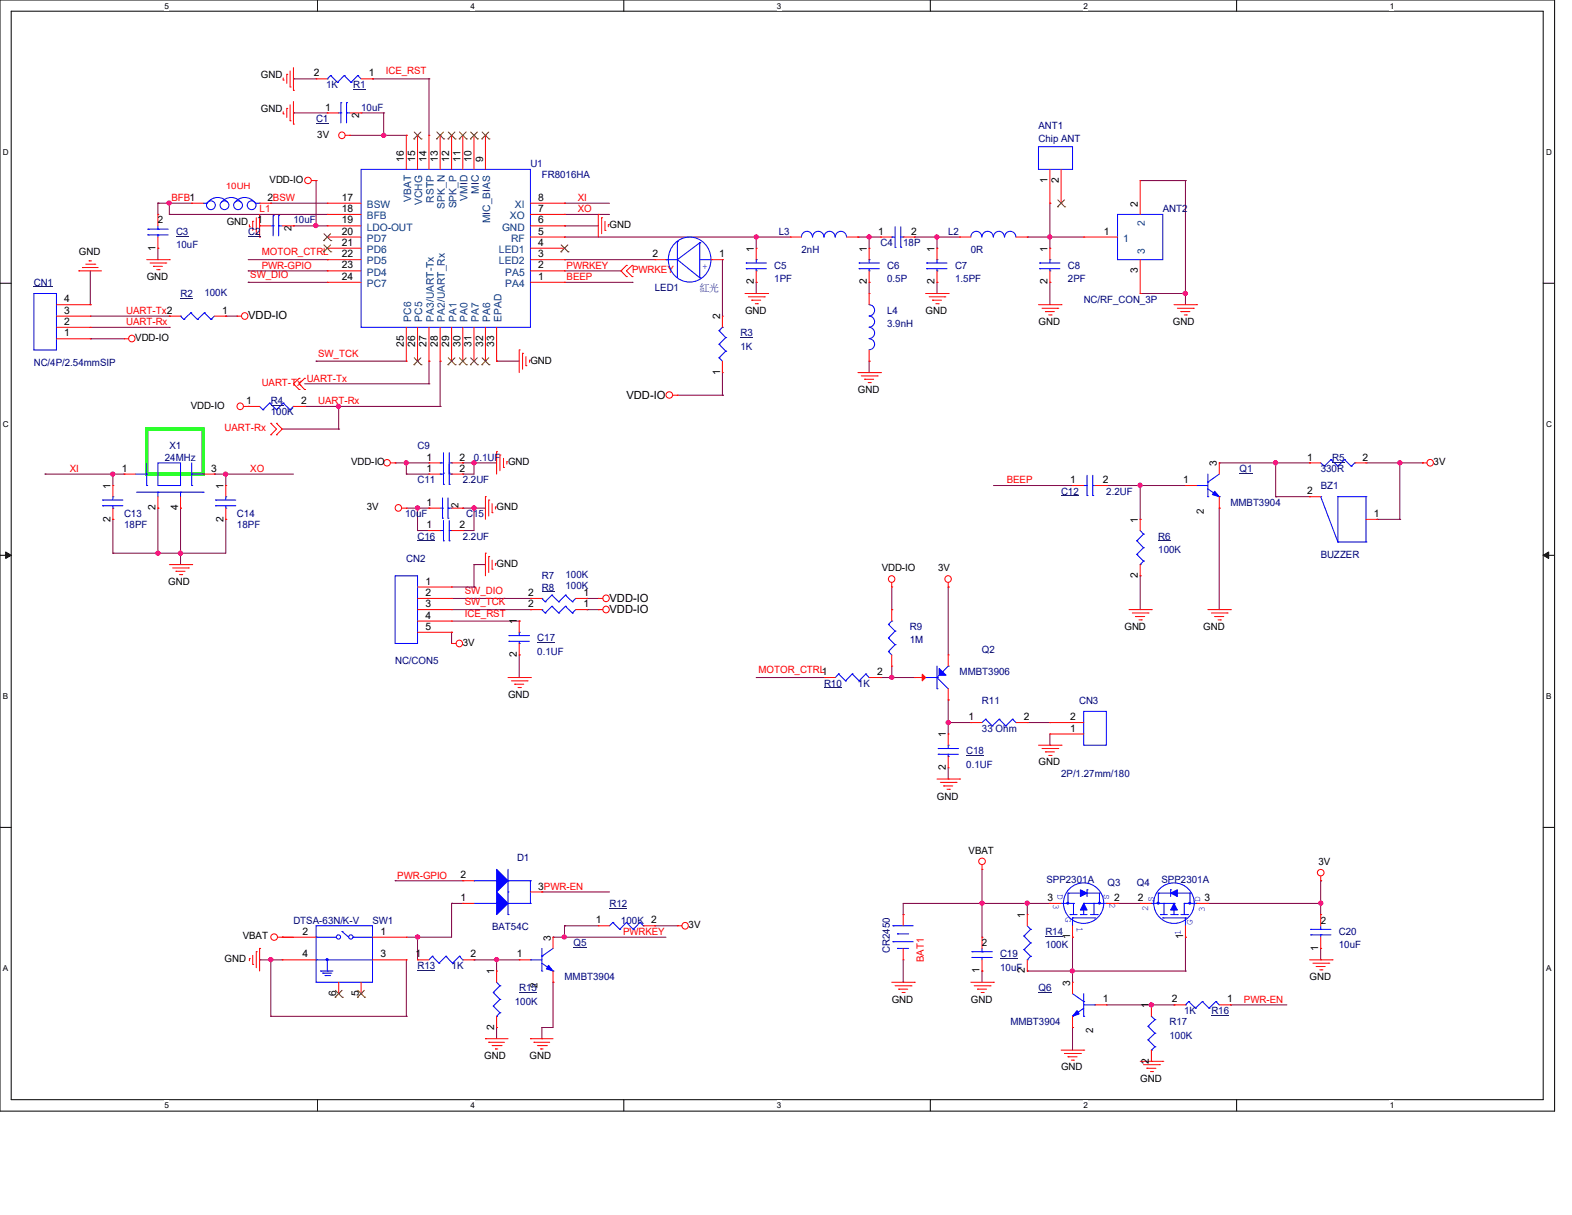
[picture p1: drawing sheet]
<svg xmlns="http://www.w3.org/2000/svg" width="279mm" height="216mm" viewBox="0 0 279 216" stroke-linecap="round" stroke-linejoin="round" font-family="sans-serif">
<defs><g id="words">
<g font-size="2">
<text x="44.1" y="56.8">VDD-IO</text>
<text x="111.3" y="70.8">VDD-IO</text>
<text x="108.3" y="106.9">VDD-IO</text>
<text x="108.3" y="109">VDD-IO</text>
</g>
<g font-size="1.8">
<text x="46.4" y="13.8">GND</text>
<text x="55.8" y="13.6">2</text>
<text x="65.6" y="13.6">1</text>
<text x="46.4" y="19.9">GND</text>
<text x="57.8" y="19.6">1</text>
<text x="63.8" y="21" transform="rotate(-90 63.8 21)">2</text>
<text x="56.4" y="24.5">3V</text>
<text x="71.8" y="28.7" transform="rotate(-90 71.8 28.7)">16</text>
<text x="73.8" y="28.7" transform="rotate(-90 73.8 28.7)">15</text>
<text x="75.8" y="28.7" transform="rotate(-90 75.8 28.7)">14</text>
<text x="77.8" y="28.7" transform="rotate(-90 77.8 28.7)">13</text>
<text x="79.8" y="28.7" transform="rotate(-90 79.8 28.7)">12</text>
<text x="81.8" y="28.7" transform="rotate(-90 81.8 28.7)">11</text>
<text x="83.8" y="28.7" transform="rotate(-90 83.8 28.7)">10</text>
<text x="85.9" y="28.7" transform="rotate(-90 85.9 28.7)">9</text>
<text x="47.5" y="35.7">2BSW</text>
<text x="47.9" y="32.5">VDD-IO</text>
<text x="60.7" y="35.7">17</text>
<text x="95.7" y="35.7">8</text>
<text x="186.2" y="32.5" transform="rotate(-90 186.2 32.5)">1</text>
<text x="188.2" y="32.5" transform="rotate(-90 188.2 32.5)">2</text>
<text x="28.1" y="39.7">2</text>
<text x="40.3" y="39.9">GND</text>
<text x="45.7" y="39.7">1</text>
<text x="51.8" y="41.1" transform="rotate(-90 51.8 41.1)">2</text>
<text x="60.7" y="37.7">18</text>
<text x="60.7" y="39.7">19</text>
<text x="60.7" y="41.7">20</text>
<text x="95.7" y="41.7">5</text>
<text x="95.7" y="39.7">6</text>
<text x="95.7" y="37.7">7</text>
<text x="108.3" y="40.5">GND</text>
<text x="156.1" y="41.7">1</text>
<text x="161.9" y="41.7">2</text>
<text x="196.2" y="41.7">1</text>
<text x="202.2" y="36.7" transform="rotate(-90 202.2 36.7)">2</text>
<text x="14" y="45.3">GND</text>
<text x="27.6" y="44.5" transform="rotate(-90 27.6 44.5)">1</text>
<text x="60.7" y="43.7">21</text>
<text x="60.7" y="45.7">22</text>
<text x="60.7" y="47.7">23</text>
<text x="95.7" y="47.7">2</text>
<text x="95.7" y="45.7">3</text>
<text x="95.7" y="43.7">4</text>
<text x="116" y="45.7">2</text>
<text x="127.8" y="45.7">1</text>
<text x="134" y="44.7" transform="rotate(-90 134 44.7)">1</text>
<text x="154.1" y="44.7" transform="rotate(-90 154.1 44.7)">1</text>
<text x="166.1" y="44.7" transform="rotate(-90 166.1 44.7)">1</text>
<text x="186.2" y="44.7" transform="rotate(-90 186.2 44.7)">1</text>
<text x="11.4" y="53.7">4</text>
<text x="26.1" y="49.7">GND</text>
<text x="60.7" y="49.7">24</text>
<text x="95.7" y="49.7">1</text>
<text x="134" y="50.5" transform="rotate(-90 134 50.5)">2</text>
<text x="154.1" y="50.5" transform="rotate(-90 154.1 50.5)">2</text>
<text x="166.1" y="50.5" transform="rotate(-90 166.1 50.5)">2</text>
<text x="186.2" y="50.5" transform="rotate(-90 186.2 50.5)">2</text>
<text x="202.2" y="48.6" transform="rotate(-90 202.2 48.6)">3</text>
<text x="11.4" y="59.8">1</text>
<text x="11.4" y="57.7">2</text>
<text x="11.4" y="55.8">3</text>
<text x="39.5" y="55.8">1</text>
<text x="128" y="56.8" transform="rotate(-90 128 56.8)">2</text>
<text x="132.4" y="55.8">GND</text>
<text x="164.5" y="55.8">GND</text>
<text x="184.6" y="57.8">GND</text>
<text x="208.4" y="57.8">GND</text>
<text x="24" y="60.6">VDD-IO</text>
<text x="71.8" y="61.6" transform="rotate(-90 71.8 61.6)">25</text>
<text x="73.8" y="61.6" transform="rotate(-90 73.8 61.6)">26</text>
<text x="75.8" y="61.6" transform="rotate(-90 75.8 61.6)">27</text>
<text x="77.8" y="61.6" transform="rotate(-90 77.8 61.6)">28</text>
<text x="79.8" y="61.6" transform="rotate(-90 79.8 61.6)">29</text>
<text x="81.8" y="61.6" transform="rotate(-90 81.8 61.6)">30</text>
<text x="83.8" y="61.6" transform="rotate(-90 83.8 61.6)">31</text>
<text x="85.9" y="61.6" transform="rotate(-90 85.9 61.6)">32</text>
<text x="87.8" y="61.6" transform="rotate(-90 87.8 61.6)">33</text>
<text x="94.3" y="64.6">GND</text>
<text x="43.7" y="71.8">1</text>
<text x="53.6" y="71.8">2</text>
<text x="128" y="66.6" transform="rotate(-90 128 66.6)">1</text>
<text x="152.5" y="69.8">GND</text>
<text x="33.9" y="72.6">VDD-IO</text>
<text x="21.6" y="83.8">1</text>
<text x="37.5" y="83.8">3</text>
<text x="62.4" y="82.7">VDD-IO</text>
<text x="75.8" y="81.8">1</text>
<text x="75.8" y="83.8">1</text>
<text x="81.7" y="81.8">2</text>
<text x="81.7" y="83.8">2</text>
<text x="90.3" y="82.7">GND</text>
<text x="216.3" y="82.8" transform="rotate(-90 216.3 82.8)">3</text>
<text x="232.3" y="81.8">1</text>
<text x="242.2" y="81.8">2</text>
<text x="254.8" y="82.7">3V</text>
<text x="19.6" y="86.9" transform="rotate(-90 19.6 86.9)">1</text>
<text x="39.7" y="86.9" transform="rotate(-90 39.7 86.9)">1</text>
<text x="75.8" y="89.9">1</text>
<text x="190.2" y="85.9">1</text>
<text x="196" y="85.9">2</text>
<text x="210.3" y="85.9">1</text>
<text x="232.3" y="87.8">2</text>
<text x="19.6" y="92.7" transform="rotate(-90 19.6 92.7)">2</text>
<text x="27.6" y="90.7" transform="rotate(-90 27.6 90.7)">2</text>
<text x="31.7" y="90.7" transform="rotate(-90 31.7 90.7)">4</text>
<text x="39.7" y="92.7" transform="rotate(-90 39.7 92.7)">2</text>
<text x="65.2" y="90.7">3V</text>
<text x="75.8" y="93.9">1</text>
<text x="81.5" y="90.3" transform="rotate(-90 81.5 90.3)">2</text>
<text x="81.7" y="93.9">2</text>
<text x="88.3" y="90.7">GND</text>
<text x="202.2" y="92.9" transform="rotate(-90 202.2 92.9)">1</text>
<text x="214" y="91.3" transform="rotate(-90 214 91.3)">2</text>
<text x="244.2" y="91.9">1</text>
<text x="88.3" y="100.7">GND</text>
<text x="156.7" y="101.5">VDD-IO</text>
<text x="166.7" y="101.5">3V</text>
<text x="29.9" y="103.9">GND</text>
<text x="75.6" y="103.9">1</text>
<text x="75.6" y="105.9">2</text>
<text x="75.6" y="107.9">3</text>
<text x="93.9" y="107.9">2</text>
<text x="93.9" y="105.9">2</text>
<text x="103.7" y="107.9">1</text>
<text x="103.7" y="105.9">1</text>
<text x="202.2" y="102.7" transform="rotate(-90 202.2 102.7)">2</text>
<text x="75.6" y="109.9">4</text>
<text x="75.6" y="111.9">5</text>
<text x="91.9" y="111" transform="rotate(-90 91.9 111)">1</text>
<text x="199.9" y="112">GND</text>
<text x="213.9" y="112">GND</text>
<text x="82.3" y="114.8">3V</text>
<text x="91.9" y="116.8" transform="rotate(-90 91.9 116.8)">2</text>
<text x="155.9" y="120">2</text>
<text x="90.3" y="124">GND</text>
<text x="168.1" y="131" transform="rotate(-90 168.1 131)">1</text>
<text x="172.1" y="128">1</text>
<text x="182" y="128">2</text>
<text x="190.2" y="130">1</text>
<text x="190.2" y="128">2</text>
<text x="168.1" y="136.8" transform="rotate(-90 168.1 136.8)">2</text>
<text x="184.6" y="136">GND</text>
<text x="166.5" y="142.1">GND</text>
<text x="172.2" y="151.7">VBAT</text>
<text x="234.4" y="153.7">3V</text>
<text x="81.8" y="156.1">2</text>
<text x="81.8" y="160.1">1</text>
<text x="95.7" y="158.1">3PWR-EN</text>
<text x="186.2" y="160.1">3</text>
<text x="198" y="160.1">2</text>
<text x="202.2" y="160.1">2</text>
<text x="214.1" y="160.1">3</text>
<text x="43.1" y="166.9">VBAT</text>
<text x="53.8" y="166.1">2</text>
<text x="67.6" y="166.1">1</text>
<text x="97.9" y="167.1" transform="rotate(-90 97.9 167.1)">3</text>
<text x="105.9" y="164.1">1</text>
<text x="115.7" y="164.1">2</text>
<text x="122.4" y="164.9">3V</text>
<text x="182.2" y="163.1" transform="rotate(-90 182.2 163.1)">1</text>
<text x="190.2" y="166.9" transform="rotate(-90 190.2 166.9)">1</text>
<text x="210.3" y="166.9" transform="rotate(-90 210.3 166.9)">11</text>
<text x="234.7" y="164.1">2</text>
<text x="39.9" y="170.9">GND</text>
<text x="53.8" y="170.1">4</text>
<text x="67.6" y="170.1">3</text>
<text x="73.8" y="170.1">1</text>
<text x="83.7" y="170.1">2</text>
<text x="87.8" y="173.1" transform="rotate(-90 87.8 173.1)">1</text>
<text x="91.9" y="170.1">1</text>
<text x="174.1" y="173" transform="rotate(-90 174.1 173)">1</text>
<text x="174.5" y="168.1">2</text>
<text x="182.2" y="173" transform="rotate(-90 182.2 173)">2</text>
<text x="234.3" y="169" transform="rotate(-90 234.3 169)">1</text>
<text x="59.8" y="177" transform="rotate(-90 59.8 177)">6</text>
<text x="63.8" y="177" transform="rotate(-90 63.8 177)">5</text>
<text x="95.5" y="175.6" transform="rotate(-90 95.5 175.6)">2</text>
<text x="158.5" y="178.2">GND</text>
<text x="172.5" y="178.2">GND</text>
<text x="190.2" y="175.2" transform="rotate(-90 190.2 175.2)">3</text>
<text x="196" y="178.1">1</text>
<text x="204.2" y="179.2" transform="rotate(-90 204.2 179.2)">1</text>
<text x="208.3" y="178.1">2</text>
<text x="218.1" y="178.1">1</text>
<text x="232.7" y="174.2">GND</text>
<text x="87.8" y="183" transform="rotate(-90 87.8 183)">2</text>
<text x="194.3" y="183.6" transform="rotate(-90 194.3 183.6)">2</text>
<text x="86.1" y="188.2">GND</text>
<text x="94.1" y="188.2">GND</text>
<text x="188.6" y="190.2">GND</text>
<text x="204.2" y="189" transform="rotate(-90 204.2 189)">2</text>
<text x="202.6" y="192.2">GND</text>
</g>
<g font-size="1.8" fill="#000080">
<text x="58" y="15.6">1K</text>
<text x="62.8" y="15.6">R1</text>
<text x="56.2" y="21.7">C1</text>
<text x="64.2" y="19.6">10uF</text>
<text x="184.6" y="22.9">ANT1</text>
<text x="94.3" y="29.7">U1</text>
<text x="184.6" y="25.3">Chip ANT</text>
<text x="96.3" y="31.7">FR8016HA</text>
<text x="31.3" y="41.7">C3</text>
<text x="44.1" y="41.7">C2</text>
<text x="52.2" y="39.7">10uF</text>
<text x="138.4" y="41.7">L3</text>
<text x="168.5" y="41.7">L2</text>
<text x="206.7" y="37.7">ANT2</text>
<text x="31.3" y="44.1">10uF</text>
<text x="137.6" y="47.8">C5</text>
<text x="142.4" y="44.9">2nH</text>
<text x="156.5" y="43.7">C4</text>
<text x="157.7" y="47.8">C6</text>
<text x="160.5" y="43.7">18P</text>
<text x="169.8" y="47.8">C7</text>
<text x="172.5" y="44.9">0R</text>
<text x="189.8" y="47.8">C8</text>
<text x="6" y="50.8">CN1</text>
<text x="32.1" y="52.7">R2</text>
<text x="36.3" y="52.6">100K</text>
<text x="116.4" y="51.8">LED1</text>
<text x="124.4" y="51.8">紅光</text>
<text x="137.6" y="50.2">1PF</text>
<text x="157.7" y="50.2">0.5P</text>
<text x="169.8" y="50.2">1.5PF</text>
<text x="189.8" y="50.2">2PF</text>
<text x="192.6" y="53.8">NC/RF_CON_3P</text>
<text x="131.6" y="59.8">R3</text>
<text x="157.7" y="55.8">L4</text>
<text x="157.7" y="58.2">3.9nH</text>
<text x="6" y="65">NC/4P/2.54mmSIP</text>
<text x="131.6" y="62.2">1K</text>
<text x="48.1" y="71.8">R4</text>
<text x="48.1" y="73.8">100K</text>
<text x="29.3" y="81.9">24MHz</text>
<text x="30.1" y="79.8">X1</text>
<text x="74.2" y="79.8">C9</text>
<text x="84.2" y="81.9">0.1UF</text>
<text x="220.3" y="83.9">Q1</text>
<text x="234.7" y="83.9">330R</text>
<text x="236.8" y="81.9">R5</text>
<text x="74.2" y="85.9">C11</text>
<text x="82.3" y="85.9">2.2UF</text>
<text x="188.6" y="87.9">C12</text>
<text x="196.6" y="87.9">2.2UF</text>
<text x="218.7" y="89.9">MMBT3904</text>
<text x="234.7" y="86.9">BZ1</text>
<text x="22.1" y="91.9">C13</text>
<text x="22.1" y="93.9">18PF</text>
<text x="42.1" y="91.9">C14</text>
<text x="42.1" y="93.9">18PF</text>
<text x="72" y="91.9">10uF</text>
<text x="74.2" y="95.9">C16</text>
<text x="82.3" y="95.9">2.2UF</text>
<text x="82.8" y="91.9">C15</text>
<text x="205.9" y="95.9">R6</text>
<text x="72.2" y="99.9">CN2</text>
<text x="205.9" y="98.3">100K</text>
<text x="234.7" y="99.1">BUZZER</text>
<text x="96.3" y="104.9">R8</text>
<text x="96.3" y="102.9">R7</text>
<text x="100.5" y="104.7">100K</text>
<text x="100.5" y="102.7">100K</text>
<text x="95.5" y="114">C17</text>
<text x="161.7" y="112">R9</text>
<text x="70.2" y="118">NC/CON5</text>
<text x="95.5" y="116.4">0.1UF</text>
<text x="161.7" y="114.3">1M</text>
<text x="170.6" y="120">MMBT3906</text>
<text x="174.5" y="116">Q2</text>
<text x="146.5" y="122">R10</text>
<text x="152.5" y="122">1K</text>
<text x="174.5" y="125">R11</text>
<text x="191.8" y="125">CN3</text>
<text x="174.5" y="130">33 Ohm</text>
<text x="171.7" y="134">C18</text>
<text x="171.7" y="136.4">0.1UF</text>
<text x="188.6" y="138.1">2P/1.27mm/180</text>
<text x="91.9" y="153.1">D1</text>
<text x="108.3" y="161.1">R12</text>
<text x="186" y="156.9">SPP2301A</text>
<text x="196.8" y="157.5">Q3</text>
<text x="202.1" y="157.5">Q4</text>
<text x="206.5" y="156.9">SPP2301A</text>
<text x="52.2" y="164.1">DTSA-63N/K-V</text>
<text x="66.2" y="164.1">SW1</text>
<text x="87.5" y="165.3">BAT54C</text>
<text x="110.4" y="164.1">100K</text>
<text x="185.8" y="166.1">R14</text>
<text x="237.9" y="166.1">C20</text>
<text x="74.2" y="172.2">R13</text>
<text x="80.3" y="172.2">1K</text>
<text x="101.9" y="168.1">Q5</text>
<text x="158.2" y="169.3" transform="rotate(-90 158.2 169.3)">CR2450</text>
<text x="177.8" y="170.1">C19</text>
<text x="177.8" y="172.6">10uF</text>
<text x="185.8" y="168.5">100K</text>
<text x="237.9" y="168.5">10uF</text>
<text x="91.5" y="178.6">100K</text>
<text x="92.3" y="176.2">R15</text>
<text x="100.3" y="174.2">MMBT3904</text>
<text x="184.6" y="176.2">Q6</text>
<text x="179.6" y="182.2">MMBT3904</text>
<text x="207.9" y="182.2">R17</text>
<text x="207.9" y="184.6">100K</text>
<text x="210.5" y="180.2">1K</text>
<text x="215.3" y="180.2">R16</text>
</g>
<g font-size="1.8" fill="#f00">
<text x="68.6" y="13.2">ICE_RST</text>
<text x="30.5" y="35.7">BFB1</text>
<text x="102.7" y="35.7">XI</text>
<text x="46.1" y="37.7">L1</text>
<text x="102.7" y="37.7">XO</text>
<text x="46.5" y="47.8">PWR-GPIO</text>
<text x="46.5" y="45.3">MOTOR_CTRL</text>
<text x="100.7" y="47.8">PWRKEY</text>
<text x="44.5" y="49.4">SW_DIO</text>
<text x="100.7" y="49.8">BEEP</text>
<text x="112.4" y="48.6">PWRKEY</text>
<text x="22.4" y="55.8">UART-Tx2</text>
<text x="22.4" y="57.8">UART-Rx</text>
<text x="56.6" y="63.4">SW_TCK</text>
<text x="46.5" y="68.6">UART-Tx</text>
<text x="54.5" y="67.8">UART-Tx</text>
<text x="56.6" y="71.8">UART-Rx</text>
<text x="39.9" y="76.6">UART-Rx</text>
<text x="12.4" y="83.9">XI</text>
<text x="44.5" y="83.9">XO</text>
<text x="178.9" y="85.9">BEEP</text>
<text x="82.6" y="105.5">SW_DIO</text>
<text x="82.6" y="107.5">SW_TCK</text>
<text x="82.6" y="109.6">ICE_RST</text>
<text x="134.8" y="119.6">MOTOR_CTRL1</text>
<text x="70.6" y="156.1">PWR-GPIO</text>
<text x="110.7" y="166.2">PWRKEY</text>
<text x="164.2" y="170.9" transform="rotate(-90 164.2 170.9)">BAT1</text>
<text x="221.1" y="178.2">PWR-EN</text>
</g>
<g font-size="1.8" fill="#004080">
<text x="73.1" y="35.9" transform="rotate(-90 73.1 35.9)">VBAT</text>
<text x="77.1" y="36" transform="rotate(-90 77.1 36)">RSTP</text>
<text x="83.1" y="35.7" transform="rotate(-90 83.1 35.7)">VMID</text>
<text x="85.1" y="34.5" transform="rotate(-90 85.1 34.5)">MIC</text>
<text x="65.2" y="37">BSW</text>
<text x="65.2" y="38.9">BFB</text>
<text x="65.2" y="41">LDO-OUT</text>
<text x="75.1" y="36.4" transform="rotate(-90 75.1 36.4)">VCHG</text>
<text x="79.1" y="37.1" transform="rotate(-90 79.1 37.1)">SPK_N</text>
<text x="81.1" y="37" transform="rotate(-90 81.1 37)">SPK_P</text>
<text x="87.1" y="39.7" transform="rotate(-90 87.1 39.7)">MIC_BIAS</text>
<text x="89.2" y="41">GND</text>
<text x="90.6" y="38.9">XO</text>
<text x="91.5" y="37">XI</text>
<text x="203.5" y="40.1" transform="rotate(-90 203.5 40.1)">2</text>
<text x="65.2" y="43">PD7</text>
<text x="65.2" y="45">PD6</text>
<text x="65.2" y="47">PD5</text>
<text x="88.7" y="47">LED2</text>
<text x="88.7" y="45">LED1</text>
<text x="90.8" y="43">RF</text>
<text x="199.6" y="43">1</text>
<text x="203.5" y="45.1" transform="rotate(-90 203.5 45.1)">3</text>
<text x="65.2" y="49">PD4</text>
<text x="65.2" y="51">PC7</text>
<text x="89.8" y="51">PA4</text>
<text x="89.8" y="49">PA5</text>
<text x="73.1" y="57.2" transform="rotate(-90 73.1 57.2)">PC6</text>
<text x="75.1" y="57.2" transform="rotate(-90 75.1 57.2)">PC5</text>
<text x="77.1" y="57.2" transform="rotate(-90 77.1 57.2)">PA3/UART-Tx</text>
<text x="79.1" y="57.2" transform="rotate(-90 79.1 57.2)">PA2/UART_Rx</text>
<text x="81.1" y="57.2" transform="rotate(-90 81.1 57.2)">PA1</text>
<text x="83.1" y="57.2" transform="rotate(-90 83.1 57.2)">PA0</text>
<text x="85.1" y="57.2" transform="rotate(-90 85.1 57.2)">PA7</text>
<text x="87.1" y="57.2" transform="rotate(-90 87.1 57.2)">PA6</text>
<text x="89.1" y="57.2" transform="rotate(-90 89.1 57.2)">EPAD</text>
</g>
<g font-size="1.7" fill="#00f">
<text x="125.8" y="47" transform="rotate(-180 125.8 47)">+</text>
<text x="187.2" y="160.7" transform="rotate(90 187.2 160.7)">3</text>
<text x="188" y="158.9" transform="rotate(90 188 158.9)">D</text>
<text x="196.2" y="158.9" transform="rotate(90 196.2 158.9)">S</text>
<text x="197.2" y="160.5" transform="rotate(90 197.2 160.5)">2</text>
<text x="204.1" y="161.9" transform="rotate(-90 204.1 161.9)">2</text>
<text x="205.1" y="160.3" transform="rotate(-90 205.1 160.3)">S</text>
<text x="213.3" y="160.3" transform="rotate(-90 213.3 160.3)">D</text>
<text x="189.4" y="162.9" transform="rotate(90 189.4 162.9)">G</text>
<text x="191.4" y="164.7" transform="rotate(90 191.4 164.7)">1</text>
<text x="211.9" y="164.3" transform="rotate(-90 211.9 164.3)">G</text>
<text x="214.1" y="162.1" transform="rotate(-90 214.1 162.1)">3</text>
</g>
<text font-size="1.6" fill="#f00" x="40.1" y="33.5">10UH</text>
<g font-size="1.4">
<text x="29.2" y="1.5">5</text>
<text x="83.7" y="1.5">4</text>
<text x="138.1" y="1.5">3</text>
<text x="192.6" y="1.5">2</text>
<text x="247" y="1.5">1</text>
<text x=".5" y="27.5">D</text>
<text x="274.8" y="27.5">D</text>
<text x=".5" y="75.8">C</text>
<text x="274.8" y="75.8">C</text>
<text x=".5" y="124.2">B</text>
<text x="274.8" y="124.2">B</text>
<text x=".5" y="172.5">A</text>
<text x="274.8" y="172.5">A</text>
<text x="29.2" y="196.9">5</text>
<text x="83.7" y="196.9">4</text>
<text x="138.1" y="196.9">3</text>
<text x="192.6" y="196.9">2</text>
<text x="247" y="196.9">1</text>
</g>
</g></defs>
<path d="M0 0h276.3v197.4h-276.3zM2 2h272.3v193.4h-272.3z" fill="none" stroke="#000" stroke-width=".18"/>
<g fill="#fff">
<path d="M29.2 .2h.8v1.6h-.8z"/>
<path d="M29.2 195.6h.8v1.6h-.8z"/>
</g>
<path d="M56.4 0v2M56.4 195.4v2" fill="none" stroke="#000" stroke-width=".18"/>
<g fill="#fff">
<path d="M83.7 .2h.7v1.6h-.7z"/>
<path d="M83.7 195.6h.7v1.6h-.7z"/>
</g>
<path d="M110.9 0v2M110.9 195.4v2" fill="none" stroke="#000" stroke-width=".18"/>
<g fill="#fff">
<path d="M138.1 .2h.8v1.6h-.8z"/>
<path d="M138.1 195.6h.8v1.6h-.8z"/>
</g>
<path d="M165.4 0v2M165.4 195.4v2" fill="none" stroke="#000" stroke-width=".18"/>
<g fill="#fff">
<path d="M192.6 .2h.7v1.6h-.7z"/>
<path d="M192.6 195.6h.7v1.6h-.7z"/>
</g>
<path d="M219.8 0v2M219.8 195.4v2" fill="none" stroke="#000" stroke-width=".18"/>
<g fill="#fff">
<path d="M247 .2h.8v1.6h-.8z"/>
<path d="M247 195.6h.8v1.6h-.8z"/>
<path d="M.5 26.2h1v1.6h-1z"/>
<path d="M274.8 26.2h1v1.6h-1z"/>
<path d="M.5 74.5h1v1.6h-1z"/>
<path d="M274.8 74.5h1v1.6h-1z"/>
</g>
<path d="M0 50.3h2M274.3 50.3h2" fill="none" stroke="#000" stroke-width=".18"/>
<g fill="#fff">
<path d="M.5 122.9h.9v1.6h-.9z"/>
<path d="M274.8 122.9h.9v1.6h-.9z"/>
</g>
<path d="M0 98.7h2M274.3 98.7h2" fill="none" stroke="#000" stroke-width=".18"/>
<path d="M1 98.1l1 .6-1 .5zM274.3 98.7l1-.6v1.1z" fill="#000" stroke="#000" stroke-width=".18"/>
<g fill="#fff">
<path d="M.5 171.2h.9v1.6h-.9z"/>
<path d="M274.8 171.2h.9v1.6h-.9z"/>
</g>
<path d="M0 147h2M274.3 147h2" fill="none" stroke="#000" stroke-width=".18"/>
<path d="M26.1 76.2h10v8h-10z" fill="none" stroke="#0f0" stroke-width=".59"/>
<g fill="none" stroke="#800040" stroke-width=".18">
<path d="M52.2 14h.1M52.2 14h4M66.2 14h.1M66.2 14h10M76.2 14h.1M76.2 14v10M28.1 36.1h.1M28.1 36.1v2M28.1 36.1h6M30.1 38.1h.1M30.1 36.1h.1M30.1 38.1h28.1"/>
<path d="M30.1 36.1v2M48.1 36.1h.1M48.1 36.1h10.1M52.2 20.1h.1M52.2 20.1h6M56.2 32.1h.1M56.2 32.1v8M62.2 24h10M64.2 20.1h4M68.2 24h.1M68.2 20.1h.1M68.2 20.1v3.9"/>
<path d="M72.2 24h.1M100.3 38.1h.1M100.3 36.1h.1M100.3 36.1h8M100.3 38.1h8M186.6 36.1h.1M186.6 36.1v8M202.6 32.1h.1M202.6 32.1h8.1M210.7 32.1h.1M210.7 32.1v22M16 54.1h.1"/>
<path d="M16 56.2h14.1M16 58.2h14.1M16 48.1v6M28.1 44.1h.1M28.1 44.1v2M30.1 56.2h.1M30.1 58.2h.1M40.1 56.2h.1M40.1 56.2h2M44.1 50.2h.1M44.1 48.1h.1M44.1 50.2h14.1"/>
<path d="M44.1 48.1h14.1M44.1 46.1h14.1M52.2 40.1h.1M52.2 40.1h6M56.2 40.1h.1M58.2 46.1h.1M100.3 40.1h.1M100.3 42.1h.1M100.3 46.1h.1M100.3 42.1h40.2M100.3 40.1h6M100.3 50.2h12.1"/>
<path d="M100.3 48.1h10.1M100.3 46.1h16.1M110.4 48.1h.1M112.4 50.2h.1M128.4 46.1h.1M128.4 46.1v10.1M134.4 42.1h.1M134.4 50.2h.1M134.4 42.1v2M134.4 50.2v2M152.5 42.1h.1M152.5 42.1h4"/>
<path d="M154.5 50.2h.1M154.5 42.1h.1M154.5 42.1v2M154.5 50.2v2M162.5 42.1h.1M162.5 42.1h8.1M166.5 42.1h.1M166.5 50.2h.1M166.5 42.1v2M166.5 50.2v2M182.6 42.1h.1M182.6 42.1h10"/>
<path d="M186.6 42.1h.1M186.6 50.2h.1M186.6 50.2v3.9M202.6 52.2h.1M202.6 52.2h8.1M210.7 52.2h.1M16 60.2h.1M16 60.2h6.1M50.2 76.2h10M54.1 68.2h22.1M54.1 72.2h24.1M56.2 64.2h.1"/>
<path d="M56.2 64.2h16M60.2 72.2h.1M60.2 76.2h.1M60.2 72.2v4M76.2 64.2h.1M76.2 68.2h.1M76.2 64.2v4M78.2 64.2h.1M78.2 72.2h.1M78.2 64.2v8M88.3 64.2h.1M88.3 64.2h4"/>
<path d="M120.4 70.2h8M128.4 70.2h.1M128.4 66.2v4M154.5 64.2h.1M154.5 64.2v2M8 84.2h.1M8 84.2h14.1M20.1 84.2h.1M20.1 92.3h.1M20.1 98.3h.1M20.1 84.2v2.1M20.1 92.3v6"/>
<path d="M28.1 90.3h.1M28.1 98.3h.1M28.1 90.3v8M32.1 90.3h.1M32.1 98.3h.1M32.1 90.3v10M38.1 84.2h.1M38.1 84.2h14.1M40.1 84.2h.1M40.1 92.3h.1M40.1 84.2v2.1M40.1 92.3v6h-20"/>
<path d="M70.2 82.3h.1M70.2 82.3h6M72.2 84.2h.1M72.2 82.3h.1M72.2 84.2h4M72.2 90.3h4M72.2 82.3v1.9M74.2 90.3h.1M74.2 94.3h.1M74.2 94.3h2M74.2 90.3v4M76.2 90.3h.1"/>
<path d="M82.3 82.3h.1M82.3 90.3h.1M82.3 84.2h.1M82.3 94.3h.1M82.3 82.3h6M82.3 90.3h4M84.2 82.3h.1M84.2 90.3h.1M84.2 82.3v1.9h-1.9M84.2 90.3v4h-1.9M176.6 86.3h14M190.6 86.3h.1"/>
<path d="M196.6 86.3h.1M196.6 86.3h14.1M202.6 92.3h.1M202.6 86.3h.1M202.6 86.3v6M216.7 82.3h.1M216.7 90.3h.1M216.7 82.3h16M216.7 90.3v18M226.7 88.3h.1M226.7 82.3v6M226.7 88.3h6"/>
<path d="M232.7 82.3h.1M242.8 82.3h10M244.8 92.3h.1M244.8 92.3h4M248.8 92.3h.1M248.8 82.3h.1M248.8 82.3v10M252.8 82.3h.1M80.3 112.4h.1M80.3 110.4h12M80.3 106.3h14M80.3 108.3h14"/>
<path d="M80.3 112.4v1.9M80.3 104.3h3.9M84.2 104.3h.1M84.2 100.3h.1M84.2 100.3v4M84.2 100.3h2.1M92.3 110.4h.1M92.3 116.4h.1M92.3 116.4v4M94.3 106.3h.1M94.3 108.3h.1M104.3 106.3h.1"/>
<path d="M104.3 108.3h.1M104.3 106.3h2M104.3 108.3h2M158.5 108.3h.1M158.5 104.3v4M158.5 118.4v2M168.5 104.3h.1M168.5 104.3v12.1M202.6 102.3h.1M202.6 102.3v6M134.4 120.4h.1M134.4 120.4h12.1"/>
<path d="M156.5 120.4h.1M156.5 120.4h6M158.5 120.4h.1M168.5 128.4h.1M168.5 124.4h.1M168.5 138.4h.1M168.5 124.4v6M168.5 136.4v2M168.5 128.4h4.1M182.6 128.4h4M186.6 128.4h.1M186.6 132.4h.1"/>
<path d="M186.6 130.4v2M70.2 156.5h.1M70.2 156.5h12.1M96.3 158.5h.1M96.3 158.5h12M174.5 154.5v12M234.7 156.5h.1M234.7 156.5v6M46.1 170.6h.1M46.1 170.6h4.1M48.1 170.6h.1M48.1 170.6v10"/>
<path d="M50.2 166.5h.1M50.2 166.5h2M72.2 170.6v10M74.2 166.5h.1M74.2 166.5v4.1M80.3 160.5h.1M80.3 160.5v6h-8.1M80.3 160.5h2M84.2 170.6h.1M84.2 170.6h8.1M88.3 170.6h.1M88.3 170.6v2"/>
<path d="M98.3 174.5h.1M98.3 166.5h.1M98.3 174.5v8.1h-2M98.3 166.5h20.1M100.3 164.5h.1M100.3 166.5h.1M100.3 164.5h6M100.3 164.5v2M116.4 164.5h.1M116.4 164.5h4M160.5 162.5h.1M160.5 174.5h.1"/>
<path d="M160.5 170.6v3.9M174.5 160.5h.1M174.5 172.6h.1M174.5 172.6v1.9M182.6 160.5h.1M182.6 172.6h.1M182.6 172.6h28.1M182.6 160.5v2M186.6 160.5h-26.1v2M190.6 166.5h.1M190.6 172.6h.1M190.6 166.5v8"/>
<path d="M196.6 178.6h12.1M198.6 160.5h.1M198.6 160.5h4M204.6 178.6h.1M208.7 178.6h.1M210.7 172.6h.1M210.7 166.5h.1M210.7 166.5v6.1M214.7 160.5h20M218.7 178.6h.1M218.7 178.6h10M234.7 160.5h.1"/>
<path d="M234.7 170.6h.1M234.7 168.5v2.1M48.1 180.6h.1M48.1 180.6h24.1M72.2 180.6h.1M88.3 182.6h.1M88.3 182.6v2M96.3 182.6h.1M96.3 184.6h.1M96.3 182.6v2M190.6 182.6h.1M190.6 182.6v4"/>
</g>
<g fill="#f0f" stroke="#f0f" stroke-width=".18">
<circle cx="186.6" cy="42.1" r=".37"/>
<circle cx="210.7" cy="52.1" r=".37"/>
<circle cx="20" cy="84.2" r=".37"/>
<circle cx="40.1" cy="84.2" r=".37"/>
<circle cx="28.1" cy="98.3" r=".37"/>
<circle cx="32.1" cy="98.3" r=".37"/>
<circle cx="72.2" cy="82.2" r=".37"/>
<circle cx="134.4" cy="42.1" r=".37"/>
<circle cx="154.5" cy="42.1" r=".37"/>
<circle cx="166.5" cy="42.1" r=".37"/>
<circle cx="30.1" cy="36.1" r=".37"/>
<circle cx="74.2" cy="90.3" r=".37"/>
<circle cx="56.1" cy="40.1" r=".37"/>
<circle cx="68.2" cy="24" r=".37"/>
<circle cx="60.2" cy="72.2" r=".37"/>
<circle cx="84.3" cy="82.2" r=".37"/>
<circle cx="84.3" cy="90.3" r=".37"/>
<circle cx="158.5" cy="120.4" r=".37"/>
<circle cx="168.5" cy="128.4" r=".37"/>
<circle cx="202.6" cy="86.2" r=".37"/>
<circle cx="248.8" cy="82.2" r=".37"/>
<circle cx="226.7" cy="82.2" r=".37"/>
<circle cx="88.3" cy="170.5" r=".37"/>
<circle cx="74.2" cy="166.5" r=".37"/>
<circle cx="100.3" cy="166.5" r=".37"/>
<circle cx="190.6" cy="172.5" r=".37"/>
<circle cx="234.7" cy="160.5" r=".37"/>
<circle cx="174.6" cy="160.5" r=".37"/>
<circle cx="182.6" cy="160.5" r=".37"/>
<circle cx="48.1" cy="170.5" r=".37"/>
<circle cx="204.6" cy="178.6" r=".37"/>
</g>
<g fill="none" stroke="#f00" stroke-width=".18">
<path d="M50.3 14.2h.1M50.3 13.8v.4M50.3 19.9v.3M51 13.2h.1M51 19.3h.1M51 13.2v1.6M51 19.3v1.6M51.6 15.5h.1M51.6 12.6v2.9M51.6 18.6v2.9M52.2 16h.1M52.2 12v4"/>
<path d="M52.2 18v4.1M56.2 14h.1M56.2 14h2M64.2 14h2M66.2 14h.1M28.1 38.1h.1M28.1 38.1v2M34.1 36.1h.1M34.1 36.1h2M44.3 39.9v.4M44.9 39.3h.1M44.9 39.3v1.6"/>
<path d="M45.6 38.7v2.8M46.1 38.1v4M46.1 36.1h2M48.1 36.1h.1M50.3 20.2h.1M51.6 21.5h.1M52.2 22.1h.1M55.4 32.1h.8M56.2 32.1h.1M58.2 36.1h.1M58.2 38.1h.1M58.2 20.1h.1"/>
<path d="M58.2 36.1h6M58.2 38.1h6M58.2 20.1h2M61.4 24h.8M62.2 24h.1M62.2 20.1h2M64.2 20.1h.1M72.2 24h.1M72.2 24v6.1M74.2 24h.1M74.2 24v6.1M76.2 24h.1"/>
<path d="M76.2 24v6.1M78.2 24h.1M78.2 24v6.1M80.3 24h.1M80.3 24v6.1M82.3 24h.1M82.3 24v6.1M84.2 24h.1M84.2 24v6.1M86.3 24h.1M86.3 24v6.1M94.3 36.1h6"/>
<path d="M94.3 38.1h6M100.3 38.1h.1M100.3 36.1h.1M106.3 38.1h.1M106.3 38.1v4M106.9 38.7h.1M106.9 38.7v2.8M107.5 39.3v1.6M108.1 39.9h.1M108.1 39.9v.4M186.6 36.1h.1M186.6 30.1v6"/>
<path d="M188.6 36.1h.1M188.6 30.1v6M202.6 32.1h.1M202.6 32.1v6M10 54.1h6M10 56.2h6M10 58.2h6M14 48.1h.1M14 48.1h4M14.6 47.5h.1M14.6 47.5h2.8M15.2 46.9h1.6"/>
<path d="M15.8 46.4h.1M15.8 46.4h.5M16 58.2h.1M16 56.2h.1M16 54.1h.1M16.8 46.9h.1M26.1 46.1h4M26.7 46.7h2.8M27.3 47.3h.1M27.3 47.3h1.6M27.9 47.9h.4M28.1 44.1h.1"/>
<path d="M28.1 42.1v2M28.3 47.9h.1M29.5 46.7h.1M30.1 46.1h.1M30.1 56.2h.1M30.1 56.2h2M38.1 56.2h2M40.1 56.2h.1M42.1 56.2h.1M42.1 56.2h.8M44.3 40.3h.1M45.6 41.5h.1"/>
<path d="M46.1 42.1h.1M46.1 40.1h.1M46.1 40.1h2M50.2 40.1h2M52.2 40.1h.1M58.2 40.1h.1M58.2 42.1h.1M58.2 44.1h.1M58.2 46.1h.1M58.2 48.1h.1M58.2 50.2h.1M58.2 46.1h6"/>
<path d="M58.2 48.1h6M58.2 42.1h6M58.2 40.1h6M58.2 44.1h6M58.2 50.2h6M72.2 58.2v6M74.2 58.2v6M76.2 58.2v6M78.2 58.2v6M80.3 58.2v6M82.3 58.2v6M84.2 58.2v6"/>
<path d="M86.3 58.2v6M88.3 58.2v6M94.3 46.1h6M94.3 48.1h6M94.3 42.1h6M94.3 40.1h6M94.3 44.1h6M94.3 50.2h6M100.3 50.2h.1M100.3 48.1h.1M100.3 46.1h.1M100.3 44.1h.1"/>
<path d="M100.3 42.1h.1M100.3 40.1h.1M107.5 40.9h.1M111.3 49.1h.1M111.3 47.2h.1M111.3 47.2l-.9 .9 .9 1M112.4 47.2h.1M112.4 49.1h.1M112.4 47.2l-1.1 .9 1.1 1M116.4 46.1h.1M116.4 46.1h2M126.4 46.1h2"/>
<path d="M128.4 56.2h.1M128.4 46.1h.1M128.4 56.2v2M132.4 52.2h4M133 52.7h2.8M133.6 53.3h.1M133.6 53.3h1.6M134.2 54h.4M134.4 44.1h.1M134.4 50.2h.1M134.4 44.1v2M134.4 48.1v2.1"/>
<path d="M134.6 54h.1M135.8 52.7h.1M136.4 52.2h.1M140.5 42.1h.1M140.5 42.1h2M150.5 42.1h2M152.5 42.1h.1M154.5 52.2h.1M154.5 44.1h.1M154.5 50.2h.1M154.5 44.1v2M154.5 48.1v2.1"/>
<path d="M154.5 52.2v1.9M156.5 42.1h.1M156.5 42.1h2M160.5 42.1h2M162.5 42.1h.1M164.5 52.2h4M165.1 52.7h2.8M165.7 53.3h.1M165.7 53.3h1.6M166.3 54h.5M166.5 44.1h.1M166.5 50.2h.1"/>
<path d="M166.5 44.1v2M166.5 48.1v2.1M166.8 54h.1M167.9 52.7h.1M168.5 52.2h.1M170.6 42.1h.1M170.6 42.1h2M180.6 42.1h2M182.6 42.1h.1M184.6 54.1h4M185.2 54.8h2.8M185.8 55.4h.1"/>
<path d="M185.8 55.4h1.6M186.4 56h.4M186.6 44.1h.1M186.6 50.2h.1M186.6 44.1v2M186.6 48.1v2.1M186.8 56h.1M188 54.8h.1M188.6 54.1h.1M192.6 42.1h.1M192.6 42.1h6M202.6 52.2h.1"/>
<path d="M202.6 46.1v6.1M208.7 54.1h4M209.3 54.8h2.8M209.9 55.4h.1M209.9 55.4h1.6M210.5 56h.4M210.9 56h.1M212.1 54.8h.1M212.7 54.1h.1M10 60.2h6M16 60.2h.1M22.1 60.2h.1"/>
<path d="M22.1 60.2h.8M43.3 72.2h2.8M44.1 72.2h.1M48.1 75.2h.1M48.1 77.3h.1M48.1 75.2l1 1-1 1.1M49.1 77.3h.1M49.1 75.2h.1M49.1 75.2l1.1 1-1.1 1.1M52.2 72.2h1.9M53.2 67.2h.1M53.2 69.2h.1"/>
<path d="M53.2 67.2l-1 1 1 1M54.1 67.2h.1M54.1 69.2h.1M54.1 72.2h.1M54.1 67.2l-.9 1 .9 1M72.2 64.2h.1M74.2 64.2h.1M76.2 64.2h.1M78.2 64.2h.1M80.3 64.2h.1M82.3 64.2h.1M84.2 64.2h.1"/>
<path d="M86.3 64.2h.1M88.3 64.2h.1M92.3 62.2h.1M92.3 62.2v4M92.9 62.8h.1M92.9 62.8v2.8M93.5 65h.1M93.5 63.4v1.6M94.1 64h.1M94.1 64v.4M119.6 70.2h.8M120.4 70.2h.1"/>
<path d="M128.4 66.2h.1M128.4 64.2v2M152.5 66.2h4M153.1 66.8h2.8M153.7 67.4h.1M153.7 67.4h1.6M154.3 68h.4M154.5 64.2h.1M154.5 62.2v2M154.7 68h.1M155.9 66.8h.1M156.5 66.2h.1"/>
<path d="M20.1 86.3h.1M20.1 92.3h.1M20.1 86.3v2M20.1 90.3v2M22.1 84.2h.1M22.1 84.2h1.9M28.1 90.3h.1M28.1 88.3v2M32.1 90.3h.1M32.1 88.3v2M36.1 84.2h2M38.1 84.2h.1"/>
<path d="M40.1 86.3h.1M40.1 92.3h.1M40.1 86.3v2M40.1 90.3v2M69.4 82.3h.8M70.2 82.3h.1M71.4 90.3h.8M72.2 90.3h.1M76.2 90.3h.1M76.2 82.3h.1M76.2 94.3h.1M76.2 84.2h.1"/>
<path d="M76.2 82.3h2M76.2 90.3h2M76.2 84.2h2M76.2 94.3h2M80.3 82.3h2M80.3 90.3h2M80.3 84.2h2M80.3 94.3h2M82.3 90.3h.1M82.3 82.3h.1M82.3 94.3h.1M82.3 84.2h.1"/>
<path d="M86.3 88.3h.1M86.3 98.3h.1M86.3 88.3v4M86.3 98.3v4M86.9 88.9h.1M86.9 98.9h.1M86.9 88.9v2.8M86.9 98.9v2.8M87.5 91.1h.1M87.5 89.5v1.6M87.5 99.5v1.6M88.1 90.1h.1"/>
<path d="M88.1 90.1v.4M88.3 80.3h.1M88.3 80.3v3.9M88.9 80.9h.1M88.9 80.9v2.8M89.5 83.1h.1M89.5 81.4v1.7M90.1 82h.1M90.1 82v.5M190.6 86.3h.1M190.6 86.3h2M194.6 86.3h2"/>
<path d="M196.6 86.3h.1M202.6 92.3h.1M202.6 92.3v2M210.7 86.3h.1M210.7 86.3h2M216.7 90.3h.1M216.7 82.3h.1M216.7 82.3v1.9M216.7 88.3v2M232.7 88.3h.1M232.7 82.3h.1M232.7 82.3h2"/>
<path d="M232.7 88.3h2M240.8 82.3h2M242.8 82.3h.1M242.8 92.3h2M244.8 92.3h.1M252.8 82.3h.1M252.8 82.3h.8M30.1 100.3h4M30.7 100.9h2.8M31.3 101.5h.1M31.3 101.5h1.6M31.9 102.1h.4"/>
<path d="M32.3 102.1h.1M33.5 100.9h.1M34.1 100.3h.1M74.2 106.3h6.1M74.2 108.3h6.1M74.2 104.3h6.1M74.2 110.4h6.1M74.2 112.4h6.1M80.3 114.3h.1M80.3 104.3h.1M80.3 106.3h.1M80.3 108.3h.1"/>
<path d="M80.3 110.4h.1M80.3 112.4h.1M80.3 114.3h.8M87.5 101.1h.1M88.1 100.1h.1M88.1 100.1v.4M92.3 110.4h.1M92.3 116.4h.1M92.3 110.4v2M92.3 114.3v2.1M94.3 108.3h.1M94.3 106.3h.1"/>
<path d="M94.3 106.3h2M94.3 108.3h2M102.3 106.3h2M102.3 108.3h2M104.3 108.3h.1M104.3 106.3h.1M106.3 106.3h.1M106.3 108.3h.1M106.3 106.3h.8M106.3 108.3h.8M158.5 104.3h.1M158.5 118.4h.1"/>
<path d="M158.5 108.3h.1M158.5 103.5v.8M158.5 108.3v2.1M158.5 116.4v2M168.5 104.3h.1M168.5 116.4h.1M168.5 103.5v.8M168.5 116.4v2M200.7 108.3h3.9M201.3 108.9h2.7M201.8 109.6h.1M201.8 109.6h1.7"/>
<path d="M202.4 110.2h.5M202.6 102.3h.1M202.6 100.3v2M202.9 110.2h.1M204 108.9h.1M204.6 108.3h.1M214.7 108.3h4M215.3 108.9h2.8M215.9 109.6h.1M215.9 109.6h1.6M216.5 110.2h.4M216.9 110.2h.1"/>
<path d="M218.1 108.9h.1M218.7 108.3h.1M90.3 120.4h4M90.9 121h2.8M91.5 121.6h.1M91.5 121.6h1.6M92.1 122.2h.4M92.5 122.2h.1M93.7 121h.1M94.3 120.4h.1M146.5 120.4h.1M146.5 120.4h2"/>
<path d="M154.5 120.4h2M156.5 120.4h.1M162.5 120.4h.1M162.5 120.4h2M166.5 138.4h4.1M167.1 139h2.8M167.7 139.7h.1M167.7 139.7h1.6M168.5 124.4h.1M168.5 130.4h.1M168.5 136.4h.1M168.5 122.4v2"/>
<path d="M168.5 130.4v2M168.5 134.4v2M169.9 139h.1M170.6 138.4h.1M172.6 128.4h.1M172.6 128.4h1.9M180.6 128.4h2M182.6 128.4h.1M184.6 132.4h4M185.2 133h2.8M185.8 133.6h.1M185.8 133.6h1.6"/>
<path d="M186.4 134.2h.4M186.6 130.4h.1M186.6 128.4h.1M186.6 128.4h6M186.6 130.4h6M186.8 134.2h.1M188 133h.1M188.6 132.4h.1M82.3 156.5h.1M82.3 156.5h1.9M94.3 158.5h2M96.3 158.5h.1"/>
<path d="M168.3 140.3h.4M168.7 140.3h.1M174.5 154.5h.1M174.5 153.7v.8M234.7 156.5h.1M234.7 155.7v.8M44.3 170.3h.1M44.3 170.3v.4M44.9 171.4h.1M44.9 169.8v1.6M45.6 169.1h.1M45.6 169.1v2.9"/>
<path d="M46.1 168.5h.1M46.1 168.5v4.1M49.4 166.5h6.8M50.2 166.5h.1M50.2 170.6h.1M50.2 170.6h6M60.2 176.6h.1M60.2 174.5v2.1M64.2 176.6h.1M64.2 174.5v2.1M66.2 166.5h6M66.2 170.6h6"/>
<path d="M72.2 170.6h.1M72.2 166.5h.1M74.2 170.6h.1M74.2 170.6h2M82.3 160.5h.1M82.3 170.6h1.9M82.3 160.5h1.9M84.2 170.6h.1M88.3 172.6h.1M88.3 172.6v1.9M92.3 170.6h.1M92.3 170.6h2"/>
<path d="M98.3 174.5h.1M98.3 166.5h.1M98.3 166.5v2M98.3 172.6v1.9M106.3 164.5h.1M106.3 164.5h2M114.3 164.5h2.1M116.4 164.5h.1M120.4 164.5h.1M120.4 164.5h.8M158.5 174.5h4M159.1 175.2h2.8"/>
<path d="M159.7 175.8h.1M159.7 175.8h1.6M160.3 176.4h.4M160.5 162.5h.1M160.5 170.6h.1M160.5 162.5v2M160.5 168.5v2.1M160.7 176.4h.1M161.9 175.2h.1M162.5 174.5h.1M172.6 174.5h4M173.1 175.2h2.9"/>
<path d="M173.7 175.8h.1M173.7 175.8h1.6M174.4 176.4h.4M174.5 172.6h.1M174.5 166.5h.1M174.5 166.5v2M174.5 170.6v2M174.8 176.4h.1M176 175.2h.1M176.6 174.5h.1M182.6 162.5h.1M182.6 172.6h.1"/>
<path d="M182.6 162.5v2M182.6 170.6v2M186.6 160.5h.1M186.6 160.5h2M190.6 166.5h.1M190.6 174.5h.1M190.6 164.5v2M190.6 174.5v2.1M194.6 178.6h2M196.6 178.6h.1M196.6 160.5h2M198.6 160.5h.1"/>
<path d="M202.6 160.5h.1M202.6 160.5h2M204.6 178.6h.1M204.6 178.6v2M208.7 178.6h.1M208.7 178.6h2M210.7 166.5h.1M210.7 164.5v2M212.7 160.5h2M214.7 160.5h.1M216.7 178.6h2M218.7 178.6h.1"/>
<path d="M232.7 170.6h4.1M233.3 171.2h2.9M233.9 171.7h.1M233.9 171.7h1.6M234.6 172.3h.3M234.7 168.5h.1M234.7 162.5h.1M234.7 162.5v2M234.7 166.5v2M234.9 172.3h.1M236.2 171.2h.1M236.8 170.6h.1"/>
<path d="M86.3 184.6h.1M86.3 184.6h4M86.9 185.2h.1M86.9 185.2h2.8M87.5 185.8h1.6M88.1 186.4h.1M88.1 186.4h.4M88.3 182.6h.1M88.3 180.6v2M89.1 185.8h.1M94.3 184.6h.1M94.3 184.6h4"/>
<path d="M94.9 185.2h.1M94.9 185.2h2.8M95.5 185.8h1.6M96.1 186.4h.1M96.1 186.4h.4M97.1 185.8h.1M188.6 186.6h4M189.2 187.2h2.8M189.8 187.8h.1M189.8 187.8h1.6M190.4 188.4h.4M190.6 182.6h.1"/>
<path d="M190.6 180.6v2M190.8 188.4h.1M192 187.2h.1M192.6 186.6h.1M202.6 188.6h4.1M203.2 189.2h2.9M203.8 189.8h.1M203.8 189.8h1.6M204.5 190.4h.4M204.6 188.6h.1M204.6 186.6v2M204.9 190.4h.1"/>
<path d="M206.1 189.2h.1M206.7 188.6h.1"/>
<circle cx="54.7" cy="32.1" r=".58"/>
<circle cx="60.8" cy="24" r=".58"/>
<circle cx="43.5" cy="56.1" r=".58"/>
<circle cx="23.4" cy="60.1" r=".58"/>
<circle cx="42.7" cy="72.2" r=".58"/>
<circle cx="119" cy="70.2" r=".58"/>
<circle cx="68.8" cy="82.2" r=".58"/>
<circle cx="70.8" cy="90.2" r=".58"/>
<circle cx="254.2" cy="82.2" r=".58"/>
<circle cx="81.6" cy="114.3" r=".58"/>
<circle cx="107.7" cy="108.3" r=".58"/>
<circle cx="107.7" cy="106.3" r=".58"/>
<circle cx="158.5" cy="102.9" r=".58"/>
<circle cx="168.5" cy="102.9" r=".58"/>
<circle cx="174.5" cy="153.1" r=".58"/>
<circle cx="234.7" cy="155.1" r=".58"/>
<circle cx="48.7" cy="166.5" r=".58"/>
<circle cx="121.8" cy="164.5" r=".58"/>
</g>
<g fill="none" stroke="#00f" stroke-width=".18">
<path d="M58.2 14h.1M58.8 13.4h.1M58.8 13.4l-.6 .6M58.8 13.4l1.2 1.2M60 14.6h.1M60.6 18.2h.1M60.6 18.2v3.6M61.2 13.4h.1M61.2 13.4l-1.2 1.2M61.2 13.4l1.2 1.2M61.6 18.2h.1M61.6 18.2v3.6"/>
<path d="M62.4 14.6h.1M63.6 13.4h.1M63.6 13.4l-1.2 1.2M63.6 13.4l.6 .6M36.1 36.1h.6M36.7 36.1h.1M40.4 36a2.21 2.21 0 0 0-3.5 0M42.8 36a2.18 2.18 0 0 0-3.5 0M45.2 36a2.18 2.18 0 0 0-3.5 0M45.3 36.1h.8M46.1 36.1h.1M48.6 38.3h.1"/>
<path d="M48.6 38.3v3.6M49.5 38.3h.1M49.5 38.3v3.6M60.2 20.1h.4M60.6 20.1h.1M61.6 20.1h.1M61.6 20.1h.6M64.2 30.1h30.1v28.1h-30.1zM184.6 26.1h6v4h-6zM198.6 38.1h8.1v8h-8.1zM6 52.2h4v10h-4zM26.3 40.7h.1"/>
<path d="M26.3 41.7h.1M26.3 40.7h3.6M26.3 41.7h3.6M28.1 41.7h.1M28.1 40.7h.1M28.1 40.1v.6M28.1 41.7v.4M32.1 56.2h.1M32.1 56.2l.6 .6M32.7 56.8h.1M33.9 55.6h.1M33.9 55.6l1.2 1.2"/>
<path d="M33.9 55.6l-1.2 1.2M35.1 56.8h.1M36.3 55.6h.1M36.3 55.6l1.2 1.2M36.3 55.6l-1.2 1.2M37.5 56.8h.1M38.1 56.2l-.6 .6M48.1 40.1h.5M48.6 40.1h.1M49.5 40.1h.1M49.5 40.1h.7M118.4 46.1h.1"/>
<path d="M118.4 46.1h2M119.9 43.3a3.8 3.8 0 0 1 4.9-.4 3.8 3.8 0 0 1 1.3 4.8 3.8 3.8 0 0 1-4.3 2.3 3.8 3.8 0 0 1-3-3.9 4.1 4.1 0 0 1 1.1-2.8zM120.4 42.9h.1M120.4 46.1l4 3.3M120.4 42.9v6.5M124.4 43.1h.1M124.4 49.4h.1M124.4 43.1v6.3M124.4 43.1l-4 3M124.4 46.1h2M126.4 46.1h.1M127.8 58.8h.1"/>
<path d="M127.8 58.8l1.2 1.2M128.4 58.2h.1M128.4 58.2l-.6 .6M129 60h.1M129 60l-1.2 1.2M132.6 46.7h.1M132.6 47.8h.1M132.6 46.7h3.6M132.6 47.8h3.6M134.4 46.1h.1M134.4 48.1h.1M134.4 46.1v.6"/>
<path d="M134.4 47.8v.3M144.4 42.1a.97 .97 0 0 0-1-1 .97 .97 0 0 0-.9 1M146.4 42.1a1 1 0 0 0-1-1 1 1 0 0 0-1 1M148.4 42.1a.97 .97 0 0 0-1-1 .97 .97 0 0 0-.9 1M150.5 42.1a1 1 0 0 0-1-1 1 1 0 0 0-1 1M152.7 46.7h.1M152.7 47.8h.1M152.7 46.7h3.6M152.7 47.8h3.6M154.5 54.1a1 1 0 0 1 .9 1 1 1 0 0 1-.9 1M154.5 56.2a.97 .97 0 0 1 .9 .9 .97 .97 0 0 1-.9 1M154.5 58.2a1 1 0 0 1 .9 1 1 1 0 0 1-.9 1"/>
<path d="M154.5 46.1h.1M154.5 48.1h.1M154.5 46.1v.6M154.5 47.8v.3M158.5 42.1h.1M158.5 42.1h.6M159.1 43.9h.1M159.1 40.3v3.6M160.1 43.9h.1M160.1 40.3v3.6M160.1 42.1h.4M160.5 42.1h.1"/>
<path d="M164.7 46.7h.1M164.7 47.8h.1M164.7 46.7h3.6M164.7 47.8h3.6M166.5 46.1h.1M166.5 48.1h.1M166.5 46.1v.6M166.5 47.8v.3M174.5 42.1a.97 .97 0 0 0-1-1 .97 .97 0 0 0-.9 1M176.5 42.1a1 1 0 0 0-1-1 1 1 0 0 0-1 1M178.5 42.1a.97 .97 0 0 0-1-1 .97 .97 0 0 0-.9 1M180.6 42.1a1 1 0 0 0-1-1 1 1 0 0 0-1 1"/>
<path d="M184.8 46.7h.1M184.8 47.8h.1M184.8 46.7h3.6M184.8 47.8h3.6M186.6 46.1h.1M186.6 48.1h.1M186.6 46.1v.6M186.6 47.8v.3M46.1 72.2l.6 .6M46.7 72.8h.1M47.9 71.6h.1M47.9 71.6l-1.2 1.2"/>
<path d="M47.9 71.6l1.2 1.2M49.1 72.8h.1M50.3 71.6h.1M50.3 71.6l-1.2 1.2M50.3 71.6l1.3 1.2M51.6 72.8h.1M52.2 72.2h.1M52.2 72.2l-.6 .6M127.8 63.6h.1M127.8 61.2h.1M127.8 63.6l.6 .6M127.8 61.2l1.2 1.2"/>
<path d="M129 62.4h.1M129 62.4l-1.2 1.2M154.5 60.2a.97 .97 0 0 1 .9 1 .97 .97 0 0 1-.9 .9M18.2 88.9h.1M18.2 89.9h.1M18.2 88.9h3.6M18.2 89.9h3.6M20.1 88.3h.1M20.1 90.3h.1M20.1 88.3v.6M20.1 89.9v.4M24 84.2h2.1"/>
<path d="M24.3 87.5h11.8M26.1 86.3h.1M26.1 84.2h.1M26.1 82.3v4M28.1 82.3h4v4h-4zM28.1 87.5h.1M28.1 87.5v.8M32.1 87.5h.1M32.1 87.5v.8M34.1 86.3h.1M34.1 84.2h.1M34.1 82.3v4"/>
<path d="M34.1 84.2h2M36.1 87.5h.1M38.3 88.9h.1M38.3 89.9h.1M38.3 88.9h3.6M38.3 89.9h3.6M40.1 88.3h.1M40.1 90.3h.1M40.1 88.3v.6M40.1 89.9v.4M78.2 82.3h.1M78.2 94.3h.1"/>
<path d="M78.2 84.2h.1M78.2 84.2h.6M78.2 90.3h.5M78.2 82.3h.6M78.2 94.3h.6M78.7 90.3h.1M78.7 92.1h.1M78.7 88.5v3.6M78.8 84.1h.1M78.8 96.1h.1M78.8 86.1h.1M78.8 80.4v5.7"/>
<path d="M78.8 92.5v3.6M79.6 92.1h.1M79.6 90.3h.1M79.6 88.5v3.6M79.6 90.3h.7M79.8 84.1h.1M79.8 96.1h.1M79.8 86.1h.1M79.8 84.2h.5M79.8 80.4v5.7M79.8 92.5v3.6M79.8 82.3h.5"/>
<path d="M79.8 94.3h.5M80.3 82.3h.1M80.3 94.3h.1M80.3 84.2h.1M192.6 86.3h.1M192.6 86.3h.6M193.2 88.1h.1M193.2 84.5v3.6M194.2 88.1h.1M194.2 86.3h.4M194.2 84.5v3.6M194.6 86.3h.1"/>
<path d="M202.1 98.5h.1M202.1 96.1h.1M202.1 98.5l1.1 1.2M202.1 96.1l1.1 1.2M202.6 94.3l.6 .6M203.2 99.7h.1M203.2 94.9h.1M203.2 97.3h.1M203.2 99.7l-.6 .6M203.2 97.3l-1.1 1.2M203.2 94.9l-1.1 1.2M212.7 86.3h.1"/>
<path d="M212.7 86.3h2M214.7 88.3h.1M214.7 85.7h.1M214.7 84.2v4.1M214.7 86.9l2 1.4M216.7 88.3h.1M216.7 84.2l-2 1.5M234.7 88.3h.1M234.7 88.3l3.1 8M234.7 82.3l.7 .5M235.4 82.8h.1M236.6 81.7h.1"/>
<path d="M236.6 81.7l-1.2 1.1M236.6 81.7l1.2 1.1M237.8 88.3h.1M237.8 96.3h.1M237.8 82.8h.1M237.8 88.3h5M237.8 88.3v8M237.8 96.3h5M239 81.7h.1M239 81.7l-1.2 1.1M239 81.7l1.2 1.1M240.2 82.8h.1"/>
<path d="M240.8 82.3h.1M240.8 82.3l-.6 .5M242.8 88.3h.1M242.8 96.3h.1M242.8 88.3v8M70.2 102.3h4v12h-4zM90.5 112.9h.1M90.5 114h.1M90.5 112.9h3.6M90.5 114h3.6M92.3 112.4h.1M92.3 114.3h.1"/>
<path d="M92.3 112.4v.5M92.3 114v.3M96.3 108.3h.1M96.3 106.3h.1M96.3 108.3l.6 .6M96.3 106.3l.6 .6M96.9 108.9h.1M96.9 106.9h.1M98.1 107.7h.1M98.1 105.7h.1M98.1 107.7l1.2 1.2M98.1 107.7l-1.2 1.2"/>
<path d="M98.1 105.7l1.2 1.2M98.1 105.7l-1.2 1.2M99.3 108.9h.1M99.3 106.9h.1M100.5 107.7h.1M100.5 105.7h.1M100.5 107.7l1.2 1.2M100.5 107.7l-1.2 1.2M100.5 105.7l1.2 1.2M100.5 105.7l-1.2 1.2M101.7 108.9h.1M101.7 106.9h.1"/>
<path d="M102.3 108.3l-.6 .6M102.3 106.3l-.6 .6M149.1 119.8h.1M149.1 119.8l1.2 1.2M149.1 119.8l-.6 .6M151.5 119.8h.1M151.5 119.8l1.2 1.2M151.5 119.8l-1.2 1.2M153.9 119.8h.1M153.9 119.8l.6 .6M153.9 119.8l-1.2 1.2M157.9 115.8h.1"/>
<path d="M157.9 113.4h.1M157.9 111h.1M157.9 115.8l.6 .6M157.9 113.4l1.2 1.2M157.9 111l1.2 1.1M158.5 110.4h.1M158.5 110.4l-.6 .6M159.1 114.6h.1M159.1 112.1h.1M159.1 114.6l-1.2 1.2M159.1 112.1l-1.2 1.3M166.5 118.4v4"/>
<path d="M166.9 120l-.4 .4M168.5 118.4h.1M168.5 118.4l-.9 1M202.6 100.3h.1M150.3 121h.1M152.7 121h.1M154.5 120.4h.1M164.5 120.4h2M166.5 122.4h.1M166.5 120.4h.1M166.5 120.4l2 2M166.8 133h.1"/>
<path d="M166.8 134h.1M166.8 133h3.5M166.8 134h3.5M168.5 132.4h.1M168.5 134.4h.1M168.5 132.4v.6M168.5 134v.4M175.2 127.8h.1M175.2 127.8l1.2 1.2M175.2 127.8l-.7 .6M176.4 129h.1M177.6 127.8h.1"/>
<path d="M177.6 127.8l1.2 1.2M177.6 127.8l-1.2 1.2M178.8 129h.1M180 127.8h.1M180 127.8l.6 .6M180 127.8l-1.2 1.2M180.6 128.4h.1M192.6 126.4h4v6h-4zM84.2 156.5h.1M84.2 156.5h4.1M90.3 158.5h.1M90.3 156.5h.1"/>
<path d="M90.3 154.5v8M90.3 156.5h4M94.3 156.5h.1M94.3 156.5v4M189.8 158.7h.1M189.8 158.7h5.6M189.8 158.7v1.8M193.2 158.1h.1M193.2 158.1v1.2M195.4 158.7h.1M195.4 158.7v1.8M205.9 158.7h.1"/>
<path d="M205.9 158.7h5.6M205.9 158.7v1.8M208.1 158.1h.1M208.1 158.1v1.2M211.5 158.7h.1M211.5 158.7v1.8M56.2 164.5h10v10h-10zM56.2 166.5h.1M56.2 170.6h.1M56.2 166.5h3.6M56.2 170.6h10M57 172.6h.1"/>
<path d="M57 172.6h2.2M57.4 172.9h.1M57.4 172.9h1.6M57.8 173.4h.1M57.8 173.4h1M58.2 172.6h.1M58.2 170.6v2M60.8 165.5h.1M60.8 165.5l1.2 1M62.8 166.5h.1M62.8 166.5h3.4M76.8 169.9h.1"/>
<path d="M76.8 169.9l1.2 1.3M76.8 169.9l-.6 .7M78 171.2h.1M79.2 169.9h.1M79.2 169.9l1.2 1.3M79.2 169.9l-1.2 1.3M80.4 171.2h.1M81.7 169.9h.1M81.7 169.9l.6 .7M81.7 169.9l-1.3 1.3M82.3 170.6h.1M84.2 160.5h4.1"/>
<path d="M87.7 178.8h.1M87.7 176.4h.1M87.7 178.8l1.2 1.2M87.7 176.4l1.2 1.2M88.3 160.5h.1M88.3 174.5l.6 .7M88.9 180h.1M88.9 175.2h.1M88.9 177.6h.1M88.9 180l-.6 .6M88.9 177.6l-1.2 1.2M88.9 175.2l-1.2 1.2"/>
<path d="M90.3 162.5h.1M90.3 160.5h4M94.3 160.5h.1M94.3 170.6h.1M94.3 170.6h2M96.3 172.6h.1M96.3 169.9h.1M96.3 168.5v4.1M96.3 171.2l2 1.4M98.3 172.6h.1M98.3 168.5l-2 1.4M108.9 163.9h.1"/>
<path d="M108.9 163.9l1.3 1.2M108.9 163.9l-.6 .6M110.2 165.1h.1M111.3 163.9h.1M111.3 163.9l-1.1 1.2M111.3 163.9l1.3 1.2M112.6 165.1h.1M113.7 163.9h.1M113.7 163.9l.6 .6M113.7 163.9l-1.1 1.2M114.3 164.5h.1M158.7 164.5h.1"/>
<path d="M158.7 167.3h.1M158.7 164.5h3.6M158.7 167.3h3.6M159.5 168.5h.1M159.5 165.9h.1M159.5 168.5h2M159.5 165.9h2M172.8 169.1h.1M172.8 170.1h.1M172.8 169.1h3.6M172.8 170.1h3.6M174.5 170.1h.1"/>
<path d="M174.5 169.1h.1M174.5 168.5v.6M174.5 170.1v.5M182 168.7h.1M182 166.3h.1M182 168.7l1.2 1.2M182 166.3l1.2 1.3M182.6 170.6h.1M182.6 164.5l.6 .6M183.2 169.9h.1M183.2 165.1h.1M183.2 167.6h.1"/>
<path d="M183.2 169.9l-.6 .7M183.2 167.6l-1.2 1.1M183.2 165.1l-1.2 1.2M188.6 160.5h.1M188.6 160.5h2.2M189.8 160.5h.1M190.2 162.5h.1M190.2 162.5h1.2M190.6 163.1h.1M190.6 163.1v1.4M190.6 163.1h4M190.6 176.6l2 1.4"/>
<path d="M190.8 160.5h.1M190.8 160.5v2M192 162.5h.1M192 162.5h1.2M192.6 160.5h.1M192.6 178h.1M192.6 160.5h4M192.6 160.5v2M192.6 176.6v4M192.6 178.6h2M192.6 179.2l-2 1.4M193.8 162.5h1.2"/>
<path d="M194.4 160.5h.1M194.4 160.5v2M194.6 163.1h.1M194.6 178.6h.1M195 162.5h.1M196.6 160.5h.1M204.6 160.5h.1M204.6 160.5h4.1M206.2 162.5h.1M206.2 162.5h1.3M206.7 163.1h.1M206.7 163.1h4"/>
<path d="M206.9 160.5h.1M206.9 160.5v2M208.1 162.5h1.2M208.7 160.5h.1M208.7 160.5v2M209.3 162.5h.1M209.9 162.5h1.2M210.5 160.5h.1M210.5 160.5h2.2M210.5 160.5v2M210.7 178.6h.1M210.7 163.1h.1"/>
<path d="M210.7 163.1v1.4M211.1 162.5h.1M211.3 178h.1M211.3 178l-.6 .6M211.3 178l1.2 1.2M211.5 160.5h.1M212.5 179.2h.1M212.7 160.5h.1M213.7 178h.1M213.7 178l-1.2 1.2M213.7 178l1.2 1.2M214.9 179.2h.1"/>
<path d="M216.1 178h.1M216.1 178l-1.2 1.2M216.1 178l.6 .6M233 165.1h.1M233 166.1h.1M233 165.1h3.6M233 166.1h3.6M234.7 166.1h.1M234.7 165.1h.1M234.7 164.5v.6M234.7 166.1v.4M88.3 180.6h.1"/>
<path d="M190.6 180.6h.1M192.6 180.6h.1M204 184.8h.1M204 182.4h.1M204 184.8l1.3 1.2M204 182.4l1.3 1.2M204.6 186.6h.1M204.6 180.6l.7 .6M205.3 186h.1M205.3 181.2h.1M205.3 183.6h.1M205.3 186l-.7 .6"/>
<path d="M205.3 183.6l-1.3 1.2M205.3 181.2l-1.3 1.2"/>
<circle cx="37.5" cy="36.5" r=".78"/>
<circle cx="39.9" cy="36.5" r=".78"/>
<circle cx="42.3" cy="36.5" r=".78"/>
<circle cx="44.7" cy="36.5" r=".78"/>
<circle cx="60.2" cy="166.5" r=".38"/>
<circle cx="62.4" cy="166.5" r=".38"/>
<circle cx="192.6" cy="160.5" r="3.6"/>
<circle cx="208.7" cy="160.5" r="3.6"/>
</g>
<g fill="#00f" stroke="#00f" stroke-width=".18">
<path d="M88.3 154.5l2 2-2 2z"/>
<path d="M88.3 158.5l2 2-2 2z"/>
<path d="M215.9 87.3l.8 1-1.2-.4z"/>
<path d="M166.9 118.8l1.2 1.2h-1.2z"/>
<path d="M191.4 179.6l.4 .6-1.2 .4z"/>
<path d="M97.5 171.5l.8 1.1-1.2-.4z"/>
<path d="M192 158.1l1.2 .6-1.2 .6z" fill-rule="evenodd"/>
<path d="M192.6 160.5l.6 1.2h-1.2z" fill-rule="evenodd"/>
<path d="M208.1 158.7l1.2-.6v1.2z" fill-rule="evenodd"/>
<path d="M208.7 160.5l.6 1.2h-1.2z" fill-rule="evenodd"/>
<circle cx="58.2" cy="170.5" r=".18"/>
<circle cx="195.4" cy="160.5" r=".17"/>
<circle cx="189.8" cy="160.5" r=".17"/>
<circle cx="205.9" cy="160.5" r=".18"/>
<circle cx="211.5" cy="160.5" r=".17"/>
</g>
<g fill="none" stroke="#804000" stroke-width=".18">
<path d="M73.6 24.7h.1M73.6 23.5l1.2 1.2M74.8 23.5l-1.2 1.2M74.8 24.7h.1M77.6 24.7h.1M77.6 23.5l1.3 1.2M78.8 23.5l-1.2 1.2M78.9 24.7h.1M79.6 24.7h.1M79.7 23.5l1.2 1.2M80.9 23.5l-1.3 1.2M80.9 24.7h.1"/>
<path d="M81.6 24.7h.1M81.7 23.5l1.2 1.2M82.8 23.5l-1.2 1.2M82.9 24.7h.1M83.6 24.7h.1M83.7 23.5l1.2 1.2M84.8 23.5l-1.2 1.2M84.9 24.7h.1M85.6 24.7h.1M85.7 23.5l1.2 1.2M86.9 23.5l-1.3 1.2M86.9 24.7h.1"/>
<path d="M188 36.7h.1M188 35.5l1.2 1.2M189.2 35.5l-1.2 1.2M189.2 36.7h.1M57.5 42.8h.1M57.5 44.7h.1M57.6 41.5l1.2 1.3M57.6 43.5l1.2 1.2M58.8 43.5l-1.3 1.2M58.8 41.5l-1.3 1.3M58.8 42.8h.1M58.8 44.7h.1"/>
<path d="M99.7 44.7h.1M99.7 43.5l1.3 1.2M100.9 43.5l-1.2 1.2M101 44.7h.1M73.6 64.8h.1M73.6 63.6l1.2 1.2M74.8 63.6l-1.2 1.2M74.8 64.8h.1M79.6 64.8h.1M79.7 63.6l1.2 1.2M80.9 63.6l-1.3 1.2M80.9 64.8h.1"/>
<path d="M81.6 64.8h.1M81.7 63.6l1.2 1.2M82.8 63.6l-1.2 1.2M82.9 64.8h.1M83.6 64.8h.1M83.7 63.6l1.2 1.2M84.8 63.6l-1.2 1.2M84.9 64.8h.1M85.6 64.8h.1M85.7 63.6l1.2 1.2M86.9 63.6l-1.3 1.2M86.9 64.8h.1"/>
<path d="M59.6 177.2h.1M59.6 176l1.2 1.2M60.8 176l-1.2 1.2M60.8 177.2h.1M63.5 177.2h.1M63.6 176l1.2 1.2M64.8 176l-1.3 1.2M64.8 177.2h.1"/>
</g>
<g fill="none" stroke="#000080" stroke-width=".18">
<path d="M62.8 15.9h2.2M56.2 21.9h2.2M6 51h3.4M31.3 42h2.2M32.1 53h2.2M44.1 42h2.2M48.1 72.1h2.2M131.6 60h2.2M74.2 96.1h3.2M188.6 88.1h3.2M205.9 96.1h2.2M220.3 84.1h2.3"/>
<path d="M236.8 82.1h2.2M95.5 114.2h3.2M96.3 105.2h2.2M146.5 122.2h3.1M171.7 134.3h3.2M74.2 172.4h3.2M92.3 176.4h3.2M101.9 168.4h2.4M108.3 161.4h3.2M177.8 170.4h3.1M184.6 176.4h2.3M185.8 166.3h3.2"/>
<path d="M215.3 180.4h3.2"/>
</g>
<path d="M163.9 119.8l.6 .6-.6 .6z" fill="#f00" stroke="#f00" stroke-width=".18"/>
<use href="#words"/>
</svg>
